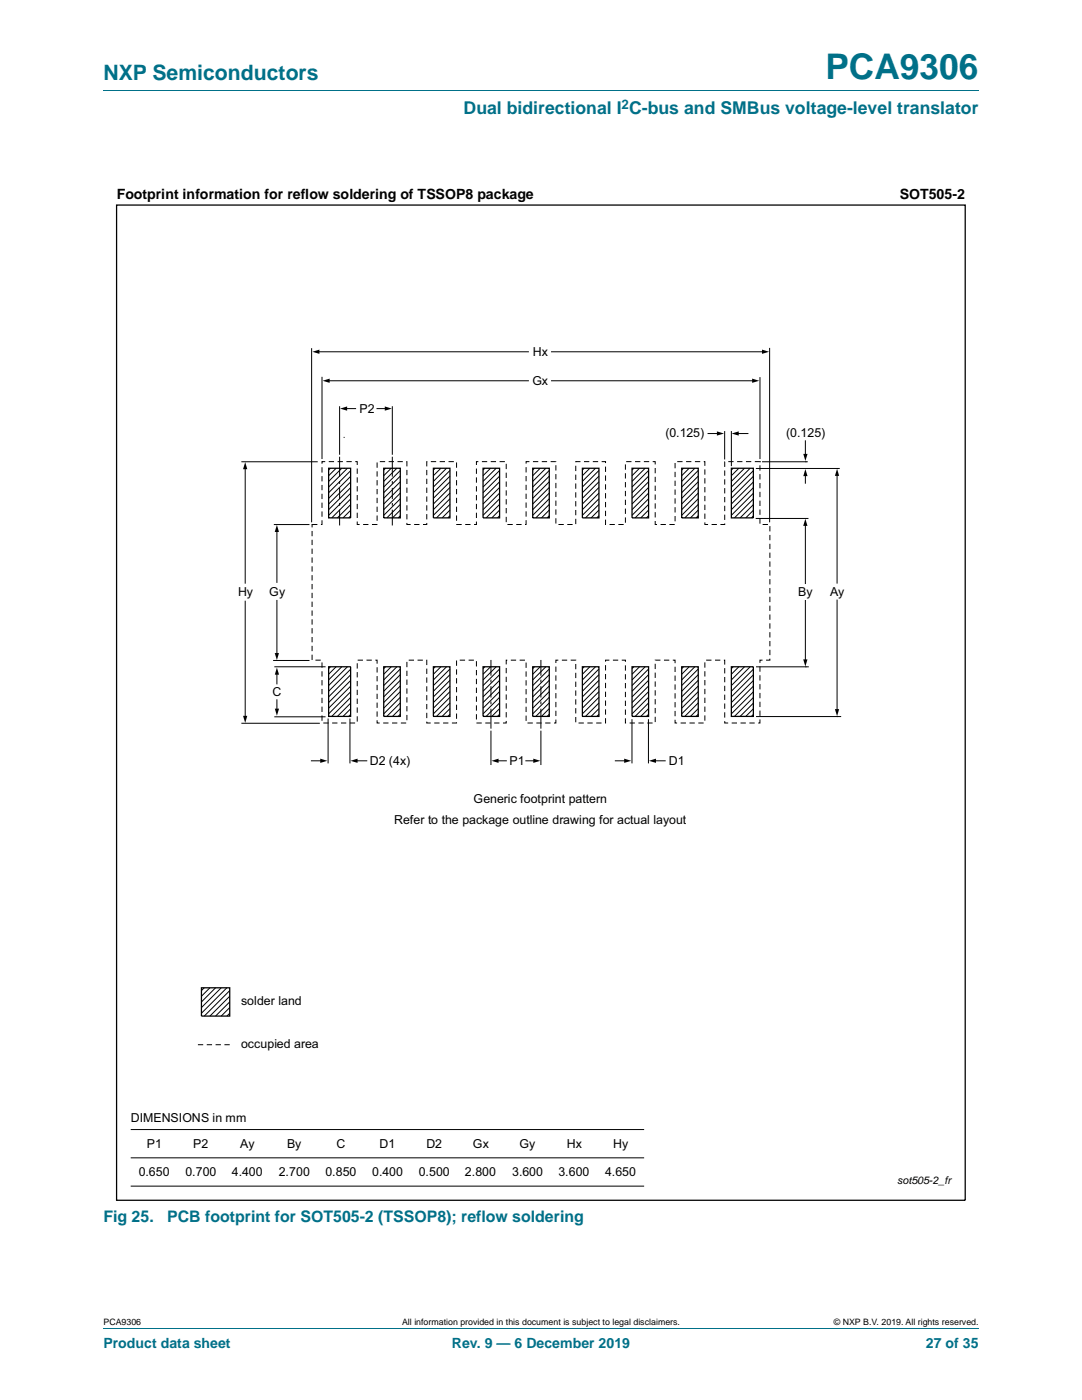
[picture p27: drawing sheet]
<svg xmlns="http://www.w3.org/2000/svg" width="216mm" height="279mm" viewBox="0 0 216 279" stroke-linecap="round" stroke-linejoin="round" font-family="sans-serif">
<defs><g id="words">
<text font-size="7" fill="#007088" x="164.7" y="15.8">PCA9306</text>
<text font-size="4.2" fill="#007088" x="20.6" y="16">NXP Semiconductors</text>
<text font-size="3.5" fill="#007088" x="92.5" y="22.8">Dual bidirectional I C-bus and SMBus voltage-level translator</text>
<g font-size="3.2" fill="#007088">
<text x="20.6" y="243.9">Fig 25.</text>
<text x="33.3" y="243.9">PCB footprint for SOT505-2 (TSSOP8); reflow soldering</text>
</g>
<g font-size="2.8">
<text x="23.3" y="39.6">Footprint information for reflow soldering of TSSOP8 package</text>
<text x="179.5" y="39.6">SOT505-2</text>
</g>
<g font-size="2.8" fill="#007088">
<text x="20.6" y="269.1">Product data sheet</text>
<text x="90.2" y="269.1">Rev. 9 — 6 December 2019</text>
<text x="184.8" y="269.1">27 of 35</text>
</g>
<text font-size="2.6" fill="#007088" x="124" y="21.7">2</text>
<g font-size="2.5">
<text x="106.3" y="71">Hx</text>
<text x="106.2" y="76.8">Gx</text>
<text x="71.8" y="82.4">P2</text>
<text x="132.8" y="87.2">(0.125)</text>
<text x="156.9" y="87.2">(0.125)</text>
<text x="47.5" y="118.9">Hy</text>
<text x="53.7" y="118.9">Gy</text>
<text x="159.3" y="118.9">By</text>
<text x="165.6" y="118.9">Ay</text>
<text x="54.4" y="138.9">C</text>
<text x="73.8" y="152.7">D2 (4x)</text>
<text x="101.7" y="152.7">P1</text>
<text x="133.5" y="152.7">D1</text>
<text x="94.5" y="160.2">Generic footprint pattern</text>
<text x="78.7" y="164.4">Refer to the package outline drawing for actual layout</text>
<text x="48.1" y="200.5">solder land</text>
<text x="48.1" y="209.1">occupied area</text>
<text x="26.1" y="224">DIMENSIONS in mm</text>
<text x="29.3" y="229.1">P1</text>
<text x="38.6" y="229.1">P2</text>
<text x="48" y="229.1">Ay</text>
<text x="57.3" y="229.1">By</text>
<text x="67.1" y="229.1">C</text>
<text x="75.7" y="229.1">D1</text>
<text x="85.1" y="229.1">D2</text>
<text x="94.4" y="229.1">Gx</text>
<text x="103.7" y="229.1">Gy</text>
<text x="113.1" y="229.1">Hx</text>
<text x="122.4" y="229.1">Hy</text>
<text x="27.7" y="234.7">0.650</text>
<text x="37" y="234.7">0.700</text>
<text x="46.2" y="234.7">4.400</text>
<text x="55.6" y="234.7">2.700</text>
<text x="65" y="234.7">0.850</text>
<text x="74.2" y="234.7">0.400</text>
<text x="83.6" y="234.7">0.500</text>
<text x="92.8" y="234.7">2.800</text>
<text x="102.2" y="234.7">3.600</text>
<text x="111.4" y="234.7">3.600</text>
<text x="120.7" y="234.7">4.650</text>
</g>
<text font-size="2.1" x="179" y="236.2">sot505-2_fr</text>
<g font-size="1.8">
<text x="20.6" y="264.5">PCA9306</text>
<text x="80.2" y="264.5">All information provided in this document is subject to legal disclaimers.</text>
<text x="166.4" y="264.5">© NXP B.V. 2019. All rights reserved.</text>
</g>
</g></defs>
<path d="M20.6 18.2h174.7M20.6 265.1h174.7" fill="none" stroke="#007088" stroke-width=".2"/>
<g fill="none" stroke="#000" stroke-width=".2">
<path d="M62.2 69.5v34.7M63.4 70.2h42M64.3 75.2v16.4M65.4 76h40M110.1 70.2h42.2M110.1 76h40.3M151.6 75.3v16.3M153.6 69.4v34.8M48.2 92.2h15.2M48.9 93.4v23M64.2 92.2h.1M64.3 93.3v1"/>
<path d="M64.3 95v1.1M64.3 96.8v1M64.3 98.5v1.1M64.9 92.1h-.6v.4M65.6 92.1h1.1M65.9 93.5l-.3 .3M67.1 93.5l-1.5 1.4M67.4 92.1h1M67.8 81.1v9.7M67.8 91.2v3.9M67.8 96v.6M67.8 97.4v2.2"/>
<path d="M68.2 93.5l-2.6 2.6M68.6 93.5h.1M68.6 87.3h.1M69 81.5h2M69.1 92.1h1.1M69.3 93.5l-3.7 3.7M70 93.9l-4.4 4.4M70 95.1l-4.4 4.4M70 96.2l-4.4 4.4M70 97.3l-4.4 4.4M70 98.5l-4.4 4.3M70 99.6l-3.8 3.8"/>
<path d="M70.9 92.1h.4v.7M71.3 93.5v1.1M71.3 95.3v1M71.3 97v1.1M71.3 98.8v1.1M75.2 81.5h1.9M75.2 92.3v1.1M75.2 94.1v1M75.2 95.8v1.1M75.2 97.6v1M75.2 99.3v1.1M75.8 92.1h1"/>
<path d="M76.9 93.4l-.3 .4M77.6 92.1h1M78.1 93.4l-1.5 1.5M78.3 81.1v9.7M78.3 91.2v3.9M78.3 96v.6M78.3 97.4v2.2M79.2 93.4l-2.6 2.7M79.3 92.1h1.1M79.9 93.9l-3.3 3.3M79.9 95l-3.3 3.3M79.9 96.2l-3.3 3.3"/>
<path d="M79.9 97.3l-3.3 3.3M79.9 98.4l-3.3 3.3M79.9 99.5l-3.3 3.3M81.1 92.1h.1v1M81.2 93.8v1M81.2 95.5v1.1M81.2 97.3v1.1M81.2 99.1v1M85.2 93.8v1M85.2 95.5v1.1M85.2 97.3v1.1M85.2 99.1v1"/>
<path d="M85.3 92.1h-.1v1M86 92.1h1M86.8 93.4l-.3 .4M87.7 92.1h1.1M88 93.4l-1.5 1.5M89.1 93.4l-2.6 2.7M89.5 92.1h1.1M89.8 93.9l-3.3 3.3M89.8 95l-3.3 3.3M89.8 96.2l-3.3 3.3M89.8 97.3l-3.3 3.3M89.8 98.4l-3.3 3.3"/>
<path d="M89.8 99.5l-3.3 3.3M91.1 92.3v1M91.1 94.1v1M91.1 95.8v1.1M91.1 97.6v1M91.1 99.3v1.1M95.1 93.5v1.1M95.1 95.3v1M95.1 97v1.1M95.1 98.8v1.1M95.5 92.1h-.4v.7M96.2 92.1h1"/>
<path d="M96.8 93.4l-.4 .4M97.9 93.4l-1.5 1.5M97.9 92.1h1.1M99 93.4l-2.6 2.7M99.7 92.1h1M99.7 93.9l-3.3 3.3M99.7 95l-3.3 3.3M99.7 96.2l-3.3 3.3M99.7 97.3l-3.3 3.3M99.7 98.4l-3.3 3.3M99.7 99.5l-3.3 3.3M101 92.6v1"/>
<path d="M101 94.3v1.1M101 96.1v1.1M101 97.9v1M101 99.6v1.1M105 93.2v1.1M105 95v1.1M105 96.8v1M105 98.5v1.1M105.6 92.1h-.6v.4M106.3 92.1h1.1M106.7 93.4l-.4 .4M107.8 93.4l-1.5 1.5"/>
<path d="M108.1 92.1h1.1M108.9 93.4l-2.6 2.7M109.6 93.9l-3.3 3.3M109.6 95l-3.3 3.3M109.6 96.2l-3.3 3.3M109.6 97.3l-3.3 3.3M109.6 98.4l-3.3 3.3M109.6 99.5l-3.3 3.3M109.9 92.1h1M110.9 92.8v1.1M110.9 94.6v1.1M110.9 96.4v1"/>
<path d="M110.9 98.1v1.1M110.9 99.9v1.1M114.9 93v1M114.9 94.7v1.1M114.9 96.5v1M114.9 98.2v1.1M115.8 92.1h-.9v.1M116.5 92.1h1.1M116.6 93.4l-.4 .4M117.7 93.4l-1.5 1.5M118.3 92.1h1.1M118.8 93.4l-2.6 2.7"/>
<path d="M119.5 93.9l-3.3 3.3M119.5 95l-3.3 3.3M119.5 96.2l-3.3 3.3M119.5 97.3l-3.3 3.3M119.5 98.4l-3.3 3.3M119.5 99.5l-3.3 3.3M120.1 92.1h.7v.3M120.8 93.1v1.1M120.8 94.9v1M120.8 96.6v1.1M120.8 98.4v1.1M124.8 92.7v1"/>
<path d="M124.8 94.4v1.1M124.8 96.2v1.1M124.8 98v1M124.8 99.7v1.1M124.9 92.1h1.1M126.5 93.4l-.4 .4M126.7 92.1h1.1M127.6 93.4l-1.5 1.5M128.5 92.1h1M128.7 93.4l-2.6 2.7M129.4 93.9l-3.3 3.3M129.4 95l-3.3 3.3"/>
<path d="M129.4 96.2l-3.3 3.3M129.4 97.3l-3.3 3.3M129.4 98.4l-3.3 3.3M129.4 99.5l-3.3 3.3M130.2 92.1h.5v.6M130.7 93.4v1.1M130.7 95.2v1M130.7 96.9v1.1M130.7 98.7v1M134.7 92.4v1.1M134.7 94.2v1M134.7 95.9v1.1"/>
<path d="M134.7 97.7v1M134.7 99.5v1M135.1 92.1h1.1M136.4 93.4l-.4 .4M136.9 92.1h1.1M137.5 93.4l-1.5 1.5M138.6 93.4l-2.6 2.7M138.7 92.1h1M139.3 93.9l-3.3 3.3M139.3 95l-3.3 3.3M139.3 96.2l-3.3 3.3M139.3 97.3l-3.3 3.3"/>
<path d="M139.3 98.4l-3.3 3.3M139.3 99.5l-3.3 3.3M140.4 92.1h.2v.9M140.6 93.7v1M140.6 95.4v1.1M140.6 97.2v1.1M140.6 99v1M141.3 86.5h2M144.6 86v5.7M144.6 93.9v1M144.6 95.7v1M144.6 97.4v1.1"/>
<path d="M144.6 99.2v1M144.6 92.1v1.1M145.3 92.1h1.1M145.9 86v7M146.3 93.4l-.4 .4M147.1 92.1h1M147.1 86.5h2.1M147.4 93.4l-1.5 1.5M148.6 93.4l-2.7 2.7M148.8 92.1h1.1M149.7 93.4l-3.8 3.8M150.3 93.9l-4.4 4.4"/>
<path d="M150.3 95.1l-4.4 4.4M150.3 96.2l-4.4 4.4M150.3 97.3l-4.4 4.4M150.3 98.5l-4.4 4.3M150.3 99.6l-3.7 3.7M150.6 92.1l1 .1M150.8 93.5h16.8M151.6 92.2h.1M151.6 92.9v1M151.6 94.6v1.1M151.6 96.4v1.1M151.6 98.2v1"/>
<path d="M151.6 99.9v1.1M152.1 92.2h9.1M160.7 88v2.9M160.7 94.7v1.7M160.7 92.2h.1M167 94.7v21.7M48.9 120v23.1M54.6 104.7h7.2M55.3 105.9v10.3M55.3 119.8v10.8M62.2 104.7h.1M62.3 106v1"/>
<path d="M62.3 107.7v1.1M62.3 109.5v1M62.3 111.3v1M62.3 113v1.1M62.3 114.8v1M62.3 116.5v1.1M62.3 118.3v1.1M63.3 104.7h-1v.6M64.3 103.8v.9h-.3M64.3 100.3v1.1M64.3 102.1v1M67.8 100.4v.5"/>
<path d="M67.8 101.7v3.2M70 100.7l-2.7 2.7M70 101.8l-1.5 1.6M70 103l-.4 .4M71.3 104.1v.6h.5M71.3 100.6v1M71.3 102.3v1.1M72.5 104.7h1M75.2 104.6l-1 .1M75.2 101.1v1.1M75.2 102.9v1M78.3 100.4v.5"/>
<path d="M78.3 101.7v3.2M79.9 100.7l-2.7 2.7M79.9 101.8l-1.6 1.6M79.9 102.9l-.4 .5M81.2 104.4v.3h.7M81.2 100.8v1.1M81.2 102.6v1.1M82.6 104.7h1.1M85.2 104.4v.3h-.8M85.2 100.8v1.1M85.2 102.6v1.1M89.8 100.7l-2.7 2.6"/>
<path d="M89.8 101.8l-1.6 1.5M89.8 102.9l-.4 .4M91.1 104.6l1 .1M91.1 101.1v1.1M91.1 102.9v1M92.8 104.7h1.1M95.1 100.6v1M95.1 102.3v1.1M95.1 104.1v.6h-.5M99.7 100.7l-2.7 2.6M99.7 101.8l-1.6 1.5M99.7 102.9l-.4 .4"/>
<path d="M101 101.4v1M101 103.1v1.1M101.3 104.7h1M103 104.7h1.1M105 100.3v1M105 102v1.1M105 103.8v.9h-.2M109.6 100.7l-2.7 2.6M109.6 101.8l-1.6 1.5M109.6 102.9l-.4 .4M110.9 101.7v1M110.9 103.4v1.1"/>
<path d="M111.4 104.7h1.1M113.2 104.7h1.1M114.9 100v1.1M114.9 101.8v1M114.9 103.5v1.1M119.5 100.7l-2.7 2.6M119.5 101.8l-1.5 1.5M119.5 102.9l-.4 .4M120.8 103.7l.1 1M120.8 100.2v1M120.8 101.9v1.1M121.6 104.7h1.1"/>
<path d="M123.4 104.7h1M124.8 101.5v1.1M124.8 103.3v1M129.4 100.7l-2.7 2.6M129.4 101.8l-1.5 1.5M129.4 102.9l-.4 .4M130.7 104v.7h.4M130.7 100.4v1.1M130.7 102.2v1.1M131.8 104.7h1.1M133.6 104.7h1M134.7 101.2v1.1"/>
<path d="M134.7 103v1M139.3 100.7l-2.7 2.6M139.3 101.8l-1.5 1.5M139.3 102.9l-.4 .4M140.6 104.3v.4h.7M140.6 100.7v1.1M140.6 102.5v1.1M142 104.7h1M144.6 104.5v.2h-.8M144.6 100.9v1.1M144.6 102.7v1.1M150.3 100.7l-2.6 2.6"/>
<path d="M150.3 101.8l-1.5 1.5M150.3 103l-.4 .3M150.8 103.5h10.5M151.6 101.7v1M151.6 103.4v1.1M152.2 104.7h1M153.6 105v1.1M153.6 106.8v1M153.6 108.5v1.1M153.6 110.3v1M153.6 112v1.1M153.6 113.8v1.1"/>
<path d="M153.6 115.6v1M153.6 117.3v1.1M153.6 119.1v1.1M160.7 104.7v11.8M160.7 119.8v12.1M167 119.8v22M54.5 131.8h7.3M54.7 133.1h10.3M55.3 134.4v2.1M55.3 139.7v2M62.3 120.1v1M62.3 121.8v1.1"/>
<path d="M62.3 123.6v1.1M62.3 125.4v1M62.3 127.1v1.1M62.3 128.9v1M62.3 130.7v1M62.9 131.7h1.1M64.3 132.2v1.1M64.3 134v1M64.3 135.7v1.1M64.3 137.5v1.1M64.3 139.3v1M65.9 133.1l-.3 .3"/>
<path d="M67.1 133.1l-1.5 1.5M68.2 133.1l-2.6 2.6M69.3 133.1l-3.7 3.7M70 133.6l-4.4 4.3M70 134.7l-4.4 4.4M70 135.8l-4.4 4.4M70 136.9l-4.4 4.4M70 138.1l-4.4 4.4M70 139.2l-3.8 3.8M71.3 132.4v1M71.3 134.1v1.1M71.3 135.9v1.1"/>
<path d="M71.3 137.7v1M71.3 139.4v1.1M71.4 131.7h1M73.1 131.7h1.1M74.9 131.7h.3v.8M75.2 133.2v1M75.2 134.9v1.1M75.2 136.7v1M75.2 138.5v1M76.9 133.1l-.3 .3M78.1 133.1l-1.5 1.5M79.2 133.1l-2.6 2.6"/>
<path d="M79.9 133.5l-3.3 3.3M79.9 134.6l-3.3 3.3M79.9 135.8l-3.3 3.3M79.9 136.9l-3.3 3.3M79.9 138l-3.3 3.3M79.9 139.2l-3.3 3.3M81.2 132.1v1.1M81.2 133.9v1M81.2 135.6v1.1M81.2 137.4v1M81.2 139.1v1.1M81.6 131.7h1"/>
<path d="M83.3 131.7h1.1M85.1 131.7l.1 1M85.2 133.4v1.1M85.2 135.2v1.1M85.2 137v1M85.2 138.7v1.1M86.8 133.1l-.3 .3M88 133.1l-1.5 1.5M89.1 133.1l-2.6 2.6M89.8 133.5l-3.3 3.3M89.8 134.6l-3.3 3.3M89.8 135.8l-3.3 3.3"/>
<path d="M89.8 136.9l-3.3 3.3M89.8 138l-3.3 3.3M89.8 139.2l-3.3 3.3M91.1 131.8v1.1M91.1 133.6v1M91.1 135.3v1.1M91.1 137.1v1.1M91.1 138.9v1M91.7 131.7h1.1M93.5 131.7h1.1M95.1 131.9v1.1M95.1 133.7v1.1"/>
<path d="M95.1 135.5v1M95.1 137.2v1.1M95.1 139v1.1M96.8 133.1l-.4 .3M97.9 133.1l-1.5 1.5M98 131.7v3.1M98 135.6v.6M98 137v2.2M99 133.1l-2.6 2.6M99.7 133.5l-3.3 3.3M99.7 134.6l-3.3 3.3M99.7 135.8l-3.3 3.3"/>
<path d="M99.7 136.9l-3.3 3.3M99.7 138l-3.3 3.3M99.7 139.2l-3.3 3.3M101 133.3v1.1M101 135.1v1M101 136.8v1.1M101 138.6v1M101.2 131.7h-.2v.9M101.9 131.7h1.1M103.7 131.7h1M105 132.2v1.1M105 134v1"/>
<path d="M105 135.8v1M105 137.5v1.1M105 139.3v1M106.7 133.1l-.4 .3M107.8 133.1l-1.5 1.5M107.9 131.7v3.1M107.9 135.6v.6M107.9 137v2.2M108.9 133.1l-2.6 2.6M109.6 133.5l-3.3 3.3M109.6 134.6l-3.3 3.3M109.6 135.8l-3.3 3.3"/>
<path d="M109.6 136.9l-3.3 3.3M109.6 138l-3.3 3.3M109.6 139.2l-3.3 3.3M110.9 133v1.1M110.9 134.8v1M110.9 136.6v1M110.9 138.3v1.1M111.4 131.7h-.5v.6M112.1 131.7h1.1M113.9 131.7l1 .1M114.9 132.5v1.1M114.9 134.3v1"/>
<path d="M114.9 136v1.1M114.9 137.8v1.1M114.9 139.6v1M116.6 133.1l-.4 .3M117.7 133.1l-1.5 1.5M118.8 133.1l-2.6 2.6M119.5 133.5l-3.3 3.3M119.5 134.6l-3.3 3.3M119.5 135.8l-3.3 3.3M119.5 136.9l-3.3 3.3M119.5 138l-3.3 3.3M119.5 139.2l-3.3 3.3"/>
<path d="M120.8 132.7v1.1M120.8 134.5v1.1M120.8 136.3v1M120.8 138v1.1M120.8 139.8v1.1M121.6 131.7h-.8v.3M122.3 131.7h1.1M124.1 131.7h.7v.4M124.8 132.8v1M124.8 134.5v1.1M124.8 136.3v1.1M124.8 138.1v1"/>
<path d="M124.8 139.8v1.1M126.5 133.1l-.4 .3M127.6 133.1l-1.5 1.5M128.7 133.1l-2.6 2.6M129.4 133.5l-3.3 3.3M129.4 134.6l-3.3 3.3M129.4 135.8l-3.3 3.3M129.4 136.9l-3.3 3.3M129.4 138l-3.3 3.3M129.4 139.2l-3.3 3.3M130.7 132.5v1M130.7 134.2v1.1"/>
<path d="M130.7 136v1.1M130.7 137.8v1M130.7 139.5v1.1M131.8 131.7l-1.1 .1M132.5 131.7h1M134.3 131.7h.4v.7M134.7 133.1v1M134.7 134.8v1.1M134.7 136.6v1M134.7 138.4v1M136.4 133.1l-.4 .3M137.5 133.1l-1.5 1.5"/>
<path d="M138.6 133.1l-2.6 2.6M139.3 133.5l-3.3 3.3M139.3 134.6l-3.3 3.3M139.3 135.8l-3.3 3.3M139.3 136.9l-3.3 3.3M139.3 138l-3.3 3.3M139.3 139.2l-3.3 3.3M140.6 132.2v1M140.6 134v1M140.6 135.7v1.1M140.6 137.5v1M140.6 139.2v1.1"/>
<path d="M140.9 131.7h1.1M142.7 131.7h1M144.4 131.7h.2v.9M144.6 133.3v1.1M144.6 135.1v1.1M144.6 136.9v1M144.6 138.6v1.1M146.3 133.1l-.4 .3M147.4 133.1l-1.5 1.5M148.6 133.1l-2.7 2.6M149.7 133.1l-3.8 3.7M150.3 133.6l-4.4 4.4"/>
<path d="M150.3 134.7l-4.4 4.4M150.3 135.8l-4.4 4.4M150.3 136.9l-4.4 4.4M150.3 138.1l-4.4 4.4M150.3 139.2l-3.7 3.8M150.9 133.1h10.5M151.6 133v1.1M151.6 134.8v1M151.6 136.5v1.1M151.6 138.3v1M152.2 131.7h-.6v.6M153.6 131.5v.2h-.7"/>
<path d="M153.6 120.9v1M153.6 122.6v1.1M153.6 124.4v1.1M153.6 126.2v1M153.6 127.9v1.1M153.6 129.7v1M160.7 133.1h.1M48.2 144.3h15.6M54.7 143.1h10.3M62.1 151.8h2.1M64.3 141v1.1M64.3 142.8v1"/>
<path d="M64.5 144.3h1.1M65.5 143.4v9M66.3 144.3h1M68 144.3h1.1M69.8 144.3h1.1M69.8 143.4v9M70 140.3l-2.7 2.7M70 141.5l-1.5 1.5M70 142.6l-.4 .4M71.1 151.8h2.1M71.3 141.2v1M71.3 143v1"/>
<path d="M75.2 140.2v1.1M75.2 142v1M75.2 143.7v.6h.6M76.5 144.3h1M78.2 144.3h1.1M79.9 140.3l-2.7 2.7M79.9 141.4l-1.6 1.6M79.9 142.5l-.4 .5M80 144.3h1M81.2 140.9v1.1M81.2 142.7v1M85.2 144v.3h.7"/>
<path d="M85.2 140.5v1.1M85.2 142.3v1M86.6 144.3h1.1M88.4 144.3h1.1M89.8 140.3l-2.7 2.7M89.8 141.4l-1.6 1.6M89.8 142.5l-.4 .5M91.1 144.2v.1h-.9M91.1 140.6v1.1M91.1 142.4v1.1M95.1 140.8v1M95.1 142.5v1.1"/>
<path d="M95.1 144.3h1M96.8 144.3h1.1M98 140v.6M98 141.4v4M98 145.8v6.9M98.6 144.3h1.1M99.2 151.8h1.8M99.7 140.3l-2.7 2.7M99.7 141.4l-1.6 1.6M99.7 142.5l-.4 .5M101 143.9v.4h-.6M101 140.4v1"/>
<path d="M101 142.1v1.1M104.9 151.8h1.8M105 141v1.1M105 142.8v1.1M105.3 144.3h1M107 144.3h1.1M107.9 140v.6M107.9 141.4v4M107.9 145.8v6.9M108.8 144.3h1M109.6 140.3l-2.7 2.7M109.6 141.4l-1.6 1.6"/>
<path d="M109.6 142.5l-.4 .5M110.9 143.6v.7h-.4M110.9 140.1v1M110.9 141.8v1.1M114.9 141.3v1.1M114.9 143.1v1M115.4 144.3h1.1M117.2 144.3h1.1M119 144.3h1M119.5 140.3l-2.7 2.7M119.5 141.4l-1.5 1.6M119.5 142.5l-.4 .5"/>
<path d="M120.8 143.3l-.1 1M120.8 141.6v1M122.8 151.8h2M124.8 143.4v.9h.1M124.8 141.6v1.1M125.6 144.3h1.1M126.1 143.5v8.9M127.4 144.3h1.1M129.2 144.3h1M129.4 143.5v8.9M129.4 140.3l-2.7 2.7M129.4 141.4l-1.5 1.6"/>
<path d="M129.4 142.5l-.4 .5M130.6 151.8h2.1M130.7 141.3v1M130.7 143.1v1M134.7 143.6v.7h.4M134.7 140.1v1.1M134.7 141.9v1M135.8 144.3h1.1M137.6 144.3h1M139.3 140.3l-2.7 2.7M139.3 141.4l-1.5 1.6M139.3 142.5l-.4 .5"/>
<path d="M139.3 144.3h1.1M140.6 141v1.1M140.6 142.8v1M144.6 140.4v1.1M144.6 142.2v1M144.6 143.9v.4h.7M146 144.3h1.1M147.8 144.3h1M149.5 144.3h1.1M150.3 140.3l-2.6 2.7M150.3 141.5l-1.5 1.5M150.3 142.6l-.4 .4"/>
<path d="M150.9 143h16.9M151.6 143.6v.7h-.3M151.6 140.1v1M151.6 141.8v1.1M167 143h.1M40.8 197.1l-.6 .6M41.9 197.1l-1.7 1.7M43 197.1l-2.8 2.9M44.1 197.1l-3.9 4M45.3 197.1l-5.1 5.1M45.8 197.7l-5 5.1M45.8 198.8l-3.9 4"/>
<path d="M45.8 200l-2.8 2.8M39.5 208.5h1M41.3 208.5h1M43 208.5h1.1M44.8 208.5h1M45.8 201.1l-1.7 1.7M45.8 202.2l-.5 .6M26.1 225.4h102.4M26.1 236.7h102.4M26.1 231.1h102.4"/>
</g>
<g fill="#000">
<path d="M62.3 70.2l1.4-.4v.8zM64.4 76l1.4-.4v.8zM150.1 75.6l1.4 .4-1.4 .4zM152.1 69.8l1.4 .4-1.4 .4zM48.9 92.2l.4 1.4h-.8zM67.9 81.5l1.4-.4v.9zM76.8 81.1l1.4 .4-1.4 .5zM143 86.1l1.5 .4-1.5 .4zM146 86.5l1.4-.4v.8zM160.3 90.6h.8l-.4 1.4zM160.7 93.6l.4 1.4h-.8zM167 93.6l.4 1.4h-.8z"/>
<path d="M55.3 104.8l.4 1.4h-.9zM160.7 103.5l.4 1.5h-.8zM54.8 130.3h.9l-.4 1.4zM55.3 133.2l.4 1.4h-.9zM160.3 131.6h.8l-.4 1.4zM48.5 142.9h.8l-.4 1.4zM54.8 141.4h.9l-.4 1.4zM63.9 151.4l1.4 .4-1.4 .5zM69.9 151.8l1.4-.4v.9zM98.1 151.8l1.4-.4v.9zM106.4 151.4l1.4 .4-1.4 .5zM124.5 151.4l1.5 .4-1.5 .5z"/>
<path d="M129.5 151.8l1.4-.4v.9zM166.6 141.5h.8l-.4 1.4z"/>
</g>
<g fill="none" stroke="#000" stroke-width=".25">
<path d="M23.3 40.9h169.3v198.6h-169.3zM65.6 93.5h4.4v9.9h-4.4zM76.6 93.5h3.3v9.9h-3.3zM86.5 93.5h3.3v9.9h-3.3zM96.4 93.5h3.3v9.9h-3.3zM106.3 93.5h3.3v9.9h-3.3zM116.2 93.5h3.3v9.9h-3.3zM126.1 93.5h3.3v9.9h-3.3zM136 93.5h3.3v9.9h-3.3zM145.9 93.5h4.4v9.9h-4.4zM65.6 133.1h4.4v9.9h-4.4zM76.6 133.1h3.3v9.9h-3.3z"/>
<path d="M86.5 133.1h3.3v9.9h-3.3zM96.4 133.1h3.3v9.9h-3.3zM106.3 133.1h3.3v9.9h-3.3zM116.2 133.1h3.3v9.9h-3.3zM126.1 133.1h3.3v9.9h-3.3zM136 133.1h3.3v9.9h-3.3zM145.9 133.1h4.4v9.9h-4.4zM40.2 197.1h5.6v5.7h-5.6z"/>
</g>
<use href="#words"/>
</svg>
